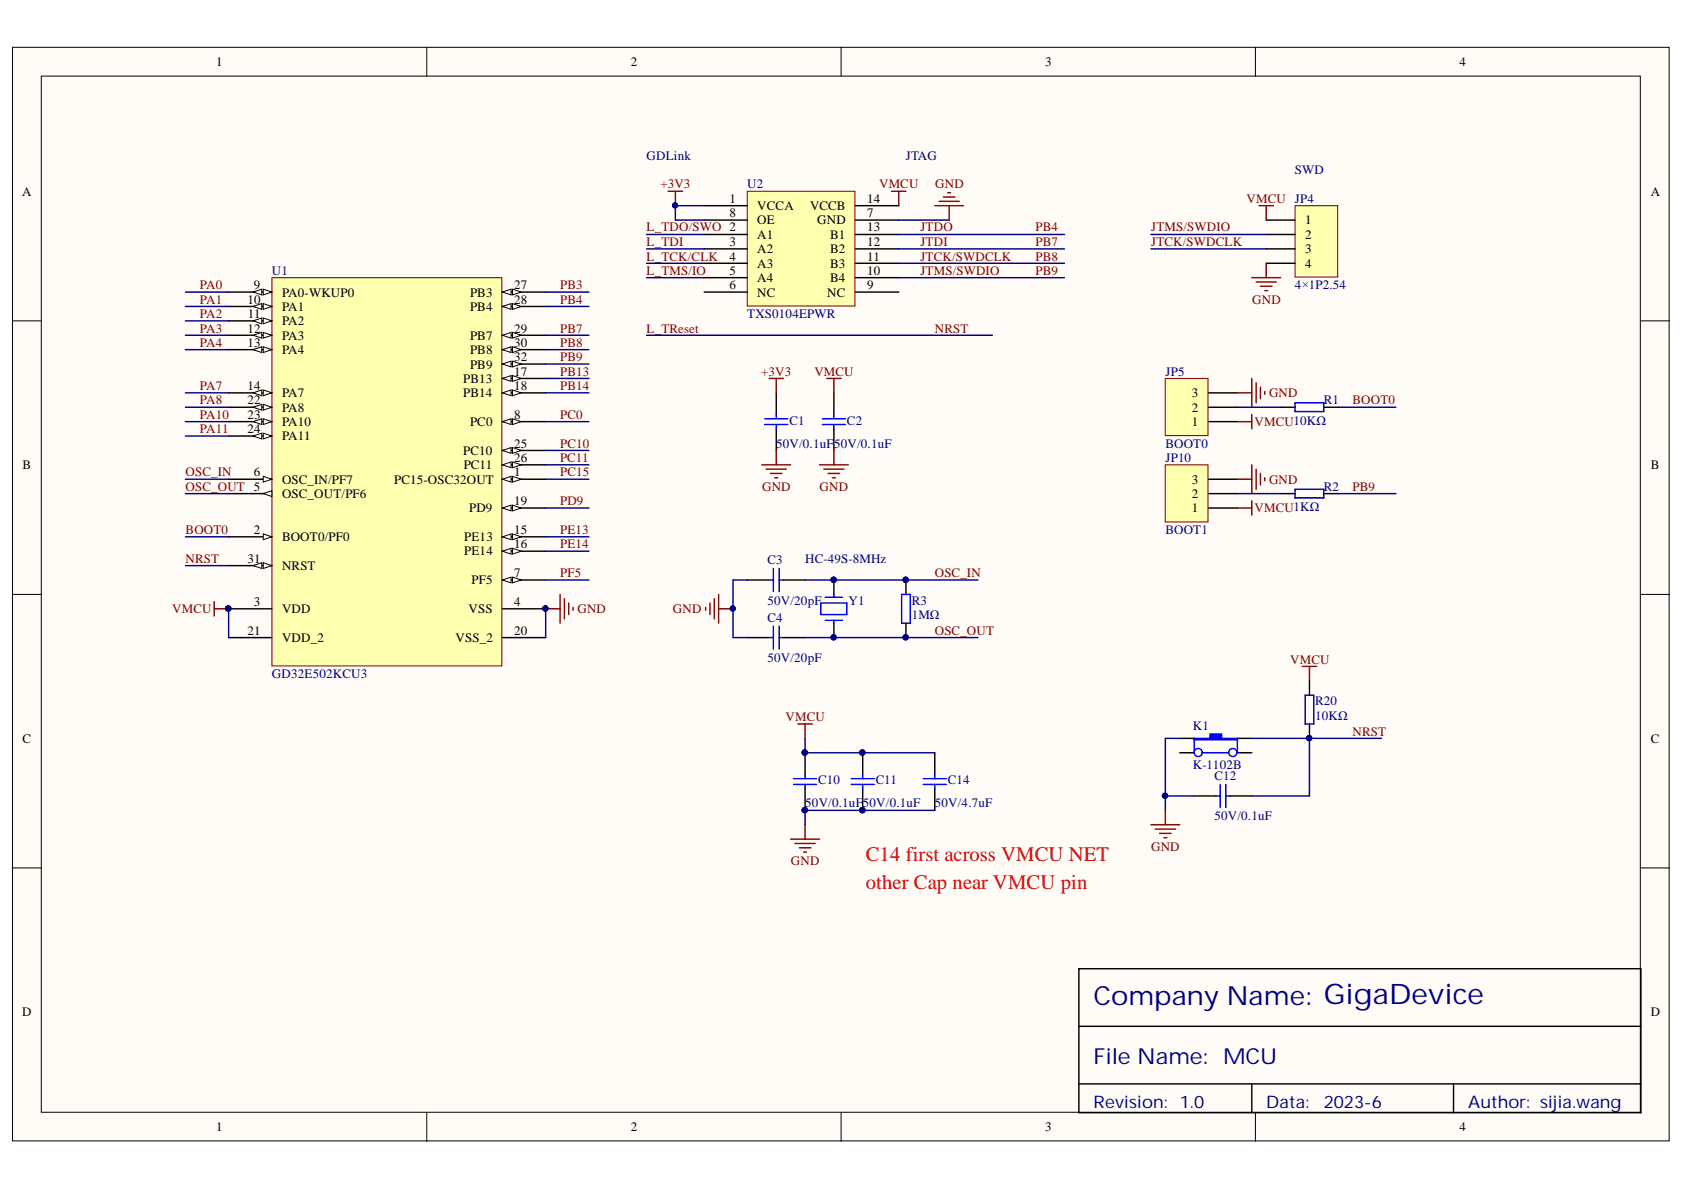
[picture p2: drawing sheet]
<svg xmlns="http://www.w3.org/2000/svg" width="297mm" height="210mm" viewBox="0 0 297 210" stroke-linecap="round" stroke-linejoin="round" font-family="sans-serif">
<defs><g id="words">
<text font-size="4.6" fill="#000080" x="192.9" y="177.3">Company Name: GigaDevice</text>
<text font-size="3.9" fill="#000080" x="192.9" y="187.7">File Name: MCU</text>
<g font-size="3.6" fill="#f00">
<text x="152.7" y="151.8">C14 first across VMCU NET</text>
<text x="152.7" y="156.9">other Cap near VMCU pin</text>
</g>
<g font-size="3" fill="#000080">
<text x="192.9" y="195.4">Revision: 1.0</text>
<text x="223.3" y="195.4">Data:</text>
<text x="233.5" y="195.4">2023-6</text>
<text x="259" y="195.4">Author: sijia.wang</text>
</g>
<g font-size="2.3">
<text x="38.2" y="11.7">1</text>
<text x="111.2" y="11.7">2</text>
<text x="184.3" y="11.7">3</text>
<text x="257.4" y="11.7">4</text>
<text x="3.9" y="34.5">A</text>
<text x="128.7" y="35.8">1</text>
<text x="153" y="35.8">14</text>
<text x="291.2" y="34.5">A</text>
<text x="128.7" y="38.3">8</text>
<text x="133.6" y="37">VCCA</text>
<text x="133.6" y="39.6">OE</text>
<text x="142.9" y="37">VCCB</text>
<text x="144.2" y="39.6">GND</text>
<text x="153" y="38.3">7</text>
<text x="153" y="40.8">13</text>
<text x="230.2" y="39.6">1</text>
<text x="128.7" y="43.4">3</text>
<text x="128.7" y="46">4</text>
<text x="133.6" y="42.1">A1</text>
<text x="133.6" y="44.7">A2</text>
<text x="133.6" y="47.2">A3</text>
<text x="146.4" y="47.2">B3</text>
<text x="146.4" y="44.7">B2</text>
<text x="146.4" y="42.1">B1</text>
<text x="153" y="46">11</text>
<text x="153" y="43.4">12</text>
<text x="230.2" y="42.1">2</text>
<text x="230.2" y="44.7">3</text>
<text x="230.2" y="47.2">4</text>
<text x="43.7" y="53.6">10</text>
<text x="44.8" y="51.1">9</text>
<text x="49.7" y="52.3">PA0-WKUP0</text>
<text x="82.9" y="52.3">PB3</text>
<text x="90.7" y="51.1">27</text>
<text x="90.7" y="53.6">28</text>
<text x="128.7" y="48.5">5</text>
<text x="128.7" y="51.1">6</text>
<text x="133.6" y="49.8">A4</text>
<text x="133.6" y="52.3">NC</text>
<text x="145.9" y="52.3">NC</text>
<text x="146.4" y="49.8">B4</text>
<text x="153" y="51.1">9</text>
<text x="153" y="48.5">10</text>
<text x="43.7" y="58.7">12</text>
<text x="43.7" y="56.1">11</text>
<text x="49.7" y="54.9">PA1</text>
<text x="49.7" y="57.4">PA2</text>
<text x="49.7" y="59.9">PA3</text>
<text x="82.9" y="54.9">PB4</text>
<text x="82.9" y="59.9">PB7</text>
<text x="90.7" y="58.7">29</text>
<text x="43.7" y="61.2">13</text>
<text x="49.7" y="62.5">PA4</text>
<text x="82.9" y="62.5">PB8</text>
<text x="82.9" y="65">PB9</text>
<text x="90.7" y="61.2">30</text>
<text x="90.7" y="63.7">32</text>
<text x="43.7" y="68.8">14</text>
<text x="43.7" y="71.3">22</text>
<text x="49.7" y="70.1">PA7</text>
<text x="81.7" y="67.5">PB13</text>
<text x="81.7" y="70.1">PB14</text>
<text x="90.7" y="66.3">17</text>
<text x="90.7" y="68.8">18</text>
<text x="210.2" y="70.1">3</text>
<text x="43.7" y="73.9">23</text>
<text x="43.7" y="76.4">24</text>
<text x="49.7" y="75.1">PA10</text>
<text x="49.7" y="77.7">PA11</text>
<text x="49.7" y="72.6">PA8</text>
<text x="82.9" y="75.1">PC0</text>
<text x="90.7" y="73.9">8</text>
<text x="210.2" y="75.1">1</text>
<text x="210.2" y="72.6">2</text>
<text x="4" y="82.8">B</text>
<text x="81.7" y="80.2">PC10</text>
<text x="81.8" y="82.8">PC11</text>
<text x="90.7" y="78.9">25</text>
<text x="90.7" y="81.5">26</text>
<text x="291.2" y="82.8">B</text>
<text x="44.8" y="84">6</text>
<text x="49.7" y="85.3">OSC_IN/PF7</text>
<text x="49.7" y="87.8">OSC_OUT/PF6</text>
<text x="69.5" y="85.3">PC15-OSC32OUT</text>
<text x="90.7" y="84">1</text>
<text x="90.7" y="89.1">19</text>
<text x="210.2" y="87.8">2</text>
<text x="210.2" y="85.3">3</text>
<text x="44.8" y="94.2">2</text>
<text x="49.7" y="95.4">BOOT0/PF0</text>
<text x="81.9" y="95.4">PE13</text>
<text x="82.7" y="90.4">PD9</text>
<text x="90.7" y="94.2">15</text>
<text x="210.2" y="90.4">1</text>
<text x="43.7" y="99.2">31</text>
<text x="49.7" y="100.5">NRST</text>
<text x="81.9" y="98">PE14</text>
<text x="90.7" y="101.8">7</text>
<text x="90.7" y="96.7">16</text>
<text x="44.8" y="106.9">3</text>
<text x="83.2" y="103">PF5</text>
<text x="90.7" y="106.9">4</text>
<text x="43.7" y="112">21</text>
<text x="49.7" y="108.2">VDD</text>
<text x="49.7" y="113.3">VDD_2</text>
<text x="80.4" y="113.3">VSS_2</text>
<text x="82.7" y="108.2">VSS</text>
<text x="90.7" y="112">20</text>
<text x="4" y="131">C</text>
<text x="291.2" y="131">C</text>
<text x="3.9" y="179.3">D</text>
<text x="291.2" y="179.3">D</text>
<text x="38.2" y="199.6">1</text>
<text x="111.2" y="199.6">2</text>
<text x="184.3" y="199.6">3</text>
<text x="257.4" y="199.6">4</text>
</g>
<g font-size="2.3" fill="#000080">
<text x="114" y="28.1">GDLink</text>
<text x="159.8" y="28.1">JTAG</text>
<text x="131.8" y="33.2">U2</text>
<text x="228.4" y="35.8">JP4</text>
<text x="228.4" y="30.7">SWD</text>
<text x="48" y="48.5">U1</text>
<text x="228.4" y="51.1">4×1P2.54</text>
<text x="131.8" y="56.1">TXS0104EPWR</text>
<text x="205.6" y="66.3">JP5</text>
<text x="233.5" y="71.3">R1</text>
<text x="139.2" y="74.9">C1</text>
<text x="149.4" y="74.9">C2</text>
<text x="136.9" y="78.9">50V/0.1uF</text>
<text x="147.1" y="78.9">50V/0.1uF</text>
<text x="205.6" y="78.9">BOOT0</text>
<text x="205.6" y="81.5">JP10</text>
<text x="233.5" y="86.6">R2</text>
<text x="205.6" y="94.2">BOOT1</text>
<text x="135.4" y="99.5">C3</text>
<text x="142" y="99.2">HC-49S-8MHz</text>
<text x="135.4" y="106.7">50V/20pF</text>
<text x="149.7" y="106.7">Y1</text>
<text x="160.8" y="106.7">R3</text>
<text x="135.4" y="109.7">C4</text>
<text x="160.8" y="109.2">1MΩ</text>
<text x="48" y="119.6">GD32E502KCU3</text>
<text x="135.4" y="116.8">50V/20pF</text>
<text x="232" y="124.4">R20</text>
<text x="210.4" y="128.7">K1</text>
<text x="232" y="127">10KΩ</text>
<text x="210.4" y="135.6">K-1102B</text>
<text x="214.2" y="137.6">C12</text>
<text x="142" y="142.4">50V/0.1uF</text>
<text x="144.3" y="138.4">C10</text>
<text x="152.2" y="142.4">50V/0.1uF</text>
<text x="154.5" y="138.4">C11</text>
<text x="164.9" y="142.4">50V/4.7uF</text>
<text x="167.2" y="138.4">C14</text>
<text x="214.2" y="144.7">50V/0.1uF</text>
</g>
<g font-size="2.3" fill="#800000">
<text x="116.5" y="33.2">+3V3</text>
<text x="155.1" y="33.2">VMCU</text>
<text x="165" y="33.2">GND</text>
<text x="219.9" y="35.8">VMCU</text>
<text x="114" y="40.8">L_TDO/SWO 2</text>
<text x="162.3" y="40.8">JTDO</text>
<text x="182.6" y="40.8">PB4</text>
<text x="203" y="40.8">JTMS/SWDIO</text>
<text x="114" y="46">L_TCK/CLK</text>
<text x="114" y="43.4">L_TDI</text>
<text x="162.3" y="43.4">JTDI</text>
<text x="162.3" y="46">JTCK/SWDCLK</text>
<text x="182.6" y="43.4">PB7</text>
<text x="182.6" y="46">PB8</text>
<text x="203" y="43.4">JTCK/SWDCLK</text>
<text x="35.3" y="51.1">PA0</text>
<text x="35.3" y="53.6">PA1</text>
<text x="98.8" y="51.1">PB3</text>
<text x="98.8" y="53.6">PB4</text>
<text x="114" y="48.5">L_TMS/IO</text>
<text x="162.3" y="48.5">JTMS/SWDIO</text>
<text x="182.6" y="48.5">PB9</text>
<text x="220.9" y="53.6">GND</text>
<text x="35.3" y="58.7">PA3</text>
<text x="35.3" y="56.1">PA2</text>
<text x="98.8" y="58.7">PB7</text>
<text x="114" y="58.7">L_TReset</text>
<text x="164.9" y="58.7">NRST</text>
<text x="35.3" y="61.2">PA4</text>
<text x="98.8" y="61.2">PB8</text>
<text x="98.8" y="63.7">PB9</text>
<text x="35.3" y="71.3">PA8</text>
<text x="35.3" y="68.8">PA7</text>
<text x="98.8" y="66.3">PB13</text>
<text x="98.8" y="68.8">PB14</text>
<text x="134.3" y="66.3">+3V3</text>
<text x="143.6" y="66.3">VMCU</text>
<text x="223.8" y="70.1">GND</text>
<text x="238.6" y="71.3">BOOT0</text>
<text x="35.3" y="76.4">PA11</text>
<text x="35.3" y="73.9">PA10</text>
<text x="98.8" y="73.9">PC0</text>
<text x="221.3" y="75.1">VMCU10KΩ</text>
<text x="98.8" y="78.9">PC10</text>
<text x="98.8" y="81.5">PC11</text>
<text x="32.7" y="84">OSC_IN</text>
<text x="32.7" y="86.6">OSC_OUT 5</text>
<text x="98.8" y="84">PC15</text>
<text x="98.8" y="89.1">PD9</text>
<text x="134.4" y="86.6">GND</text>
<text x="144.6" y="86.6">GND</text>
<text x="223.8" y="85.3">GND</text>
<text x="238.6" y="86.6">PB9</text>
<text x="32.7" y="94.2">BOOT0</text>
<text x="98.8" y="94.2">PE13</text>
<text x="221.3" y="90.4">VMCU1KΩ</text>
<text x="32.7" y="99.2">NRST</text>
<text x="98.8" y="96.7">PE14</text>
<text x="98.8" y="101.8">PF5</text>
<text x="164.9" y="101.8">OSC_IN</text>
<text x="30.4" y="108.2">VMCU</text>
<text x="101.9" y="108.2">GND</text>
<text x="118.7" y="108.2">GND</text>
<text x="164.9" y="112">OSC_OUT</text>
<text x="227.6" y="117.1">VMCU</text>
<text x="138.6" y="127.2">VMCU</text>
<text x="238.6" y="129.7">NRST</text>
<text x="139.5" y="152.6">GND</text>
<text x="203" y="150">GND</text>
</g>
</g></defs>
<g fill="#fffcf8" stroke="#000" stroke-width=".18">
<path d="M2.2 8.3h292.2v192.9h-292.2z"/>
<path d="M7.3 13.4h282v182.8h-282z"/>
</g>
<path d="M75.3 8.3v5.1M148.4 8.3v5.1M221.4 8.3v5.1M2.2 56.6h5.1M289.4 56.6h5.1M2.2 104.8h5.1M289.4 104.8h5.1M2.2 153.1h5.1M289.4 153.1h5.1M75.3 196.3v5M148.4 196.3v5M221.4 196.3v5" fill="none" stroke="#000" stroke-width=".18"/>
<path d="M208.1 130.2h2.5M218.3 130.2h2.5M190.3 170.9h99.1v25.4h-99.1zM190.3 181h99.1M190.3 191.2h99.1M220.8 191.2v5.1M256.4 191.2v5.1" fill="none" stroke="#000" stroke-width=".25"/>
<path d="M210.6 130.2h2.8v-.7h2.1v.7h2.8v.3h-7.7z" fill-rule="evenodd" fill="#00f"/>
<g fill="none" stroke="#00f" stroke-width=".25">
<path d="M140 137.4h4M140 138.4h4M142 136.6v.8M142 138.4v.7M150.1 137.4h4.1M150.1 138.4h4.1M152.2 136.6v.8M152.2 138.4v.7M210.6 130.2h2.8v-.7h2.1v.7h2.8v.3h-7.7zM210.6 130.2v2.6M212.2 132.8h4.5M215.2 138.4v4"/>
<path d="M216.2 138.4v4M218.3 130.2v2.6M230.2 122.6h1.5v5.1h-1.5zM214.5 140.4h.7M216.2 140.4h.8"/>
<circle cx="211.3" cy="132.7" r=".71"/>
<circle cx="217.4" cy="132.7" r=".71"/>
</g>
<path d="M142 132.8v3.8M142 139.1v3.8M152.2 132.8v3.8M152.2 139.1v3.8M208.1 132.8h2.5M218.3 132.8h2.5M231 120.1v2.5M231 127.7v2.5M210.6 140.4h3.9M217 140.4h3.8" fill="none" stroke="#000" stroke-width=".25"/>
<g fill="none" stroke="#800000" stroke-width=".25">
<path d="M96.3 107.4h2.5M98.8 104.8v5.1M99.6 105.6v3.6M100.3 106.4v2M101.1 107.1v.5M229.7 117.5h2.5M231 117.5v2.6M140.7 127.7h2.6M142 127.7v2.5M139.5 148h5M140.2 148.8h3.6M141 149.5h2"/>
<path d="M141.8 150.3h.5M142 145.5v2.5M203 145.5h5.1M203.8 146.2h3.5M204.5 147h2.1M205.3 147.8h.5M205.6 142.9v2.6"/>
</g>
<g fill="#000080" stroke="#000080" stroke-width=".18">
<circle cx="230.9" cy="130.2" r=".46"/>
<circle cx="141.9" cy="142.9" r=".47"/>
<circle cx="141.9" cy="132.7" r=".47"/>
<circle cx="152.1" cy="142.9" r=".47"/>
<circle cx="152.1" cy="132.7" r=".47"/>
<circle cx="96.2" cy="107.3" r=".46"/>
</g>
<path d="M48 49h40.5v68.5h-40.5z" fill="#ffffb0" stroke="#800000" stroke-width=".18"/>
<path d="M40.3 94.7h7.7" fill="none" stroke="#000" stroke-width=".25"/>
<path d="M46.4 94.2l1.6 .5-1.6 .5z" fill="#fffcf8"/>
<path d="M46.4 94.2l1.6 .5-1.6 .5z" fill="none" stroke="#000" stroke-width=".18"/>
<path d="M40.3 99.8h7.7" fill="none" stroke="#000" stroke-width=".25"/>
<path d="M46.4 99.3l1.6 .5-1.6 .5z" fill="#fffcf8"/>
<path d="M46.4 99.3l1.6 .5-1.6 .5z" fill="none" stroke="#000" stroke-width=".18"/>
<path d="M44.6 99.8l1.6-.5v1z" fill="#fffcf8"/>
<path d="M44.6 99.8l1.6-.5v1z" fill="none" stroke="#000" stroke-width=".18"/>
<path d="M40.3 84.5h7.7" fill="none" stroke="#000" stroke-width=".25"/>
<path d="M46.4 84l1.6 .5-1.6 .5z" fill="#fffcf8"/>
<path d="M46.4 84l1.6 .5-1.6 .5z" fill="none" stroke="#000" stroke-width=".18"/>
<path d="M40.3 87.1h7.7" fill="none" stroke="#000" stroke-width=".25"/>
<path d="M46.4 87.1l1.6-.5v1z" fill="#fffcf8"/>
<path d="M46.4 87.1l1.6-.5v1z" fill="none" stroke="#000" stroke-width=".18"/>
<path d="M40.3 51.5h7.7" fill="none" stroke="#000" stroke-width=".25"/>
<path d="M46.4 51l1.6 .5-1.6 .5z" fill="#fffcf8"/>
<path d="M46.4 51l1.6 .5-1.6 .5z" fill="none" stroke="#000" stroke-width=".18"/>
<path d="M44.6 51.5l1.6-.5v1z" fill="#fffcf8"/>
<path d="M44.6 51.5l1.6-.5v1z" fill="none" stroke="#000" stroke-width=".18"/>
<path d="M40.3 54.1h7.7" fill="none" stroke="#000" stroke-width=".25"/>
<path d="M46.4 53.5l1.6 .6-1.6 .5z" fill="#fffcf8"/>
<path d="M46.4 53.5l1.6 .6-1.6 .5z" fill="none" stroke="#000" stroke-width=".18"/>
<path d="M44.6 54.1l1.6-.6v1.1z" fill="#fffcf8"/>
<path d="M44.6 54.1l1.6-.6v1.1z" fill="none" stroke="#000" stroke-width=".18"/>
<path d="M40.3 74.4h7.7" fill="none" stroke="#000" stroke-width=".25"/>
<path d="M46.4 73.9l1.6 .5-1.6 .5z" fill="#fffcf8"/>
<path d="M46.4 73.9l1.6 .5-1.6 .5z" fill="none" stroke="#000" stroke-width=".18"/>
<path d="M44.6 74.4l1.6-.5v1z" fill="#fffcf8"/>
<path d="M44.6 74.4l1.6-.5v1z" fill="none" stroke="#000" stroke-width=".18"/>
<path d="M40.3 76.9h7.7" fill="none" stroke="#000" stroke-width=".25"/>
<path d="M46.4 76.4l1.6 .5-1.6 .5z" fill="#fffcf8"/>
<path d="M46.4 76.4l1.6 .5-1.6 .5z" fill="none" stroke="#000" stroke-width=".18"/>
<path d="M44.6 76.9l1.6-.5v1z" fill="#fffcf8"/>
<path d="M44.6 76.9l1.6-.5v1z" fill="none" stroke="#000" stroke-width=".18"/>
<path d="M40.3 56.6h7.7" fill="none" stroke="#000" stroke-width=".25"/>
<path d="M46.4 56.1l1.6 .5-1.6 .5z" fill="#fffcf8"/>
<path d="M46.4 56.1l1.6 .5-1.6 .5z" fill="none" stroke="#000" stroke-width=".18"/>
<path d="M44.6 56.6l1.6-.5v1z" fill="#fffcf8"/>
<path d="M44.6 56.6l1.6-.5v1z" fill="none" stroke="#000" stroke-width=".18"/>
<path d="M40.3 59.1h7.7" fill="none" stroke="#000" stroke-width=".25"/>
<path d="M46.4 58.6l1.6 .5-1.6 .5z" fill="#fffcf8"/>
<path d="M46.4 58.6l1.6 .5-1.6 .5z" fill="none" stroke="#000" stroke-width=".18"/>
<path d="M44.6 59.1l1.6-.5v1z" fill="#fffcf8"/>
<path d="M44.6 59.1l1.6-.5v1z" fill="none" stroke="#000" stroke-width=".18"/>
<path d="M40.3 61.7h7.7" fill="none" stroke="#000" stroke-width=".25"/>
<path d="M46.4 61.2l1.6 .5-1.6 .5z" fill="#fffcf8"/>
<path d="M46.4 61.2l1.6 .5-1.6 .5z" fill="none" stroke="#000" stroke-width=".18"/>
<path d="M44.6 61.7l1.6-.5v1z" fill="#fffcf8"/>
<path d="M44.6 61.7l1.6-.5v1z" fill="none" stroke="#000" stroke-width=".18"/>
<path d="M40.3 69.3h7.7" fill="none" stroke="#000" stroke-width=".25"/>
<path d="M46.4 68.8l1.6 .5-1.6 .5z" fill="#fffcf8"/>
<path d="M46.4 68.8l1.6 .5-1.6 .5z" fill="none" stroke="#000" stroke-width=".18"/>
<path d="M44.6 69.3l1.6-.5v1z" fill="#fffcf8"/>
<path d="M44.6 69.3l1.6-.5v1z" fill="none" stroke="#000" stroke-width=".18"/>
<path d="M88.6 51.5h7.7" fill="none" stroke="#000" stroke-width=".25"/>
<path d="M88.6 51.5l1.6-.5v1z" fill="#fffcf8"/>
<path d="M88.6 51.5l1.6-.5v1z" fill="none" stroke="#000" stroke-width=".18"/>
<path d="M90.4 51l1.5 .5-1.5 .5z" fill="#fffcf8"/>
<path d="M90.4 51l1.5 .5-1.5 .5z" fill="none" stroke="#000" stroke-width=".18"/>
<path d="M88.6 54.1h7.7" fill="none" stroke="#000" stroke-width=".25"/>
<path d="M88.6 54.1l1.6-.6v1.1z" fill="#fffcf8"/>
<path d="M88.6 54.1l1.6-.6v1.1z" fill="none" stroke="#000" stroke-width=".18"/>
<path d="M90.4 53.5l1.5 .6-1.5 .5z" fill="#fffcf8"/>
<path d="M90.4 53.5l1.5 .6-1.5 .5z" fill="none" stroke="#000" stroke-width=".18"/>
<path d="M88.6 59.1h7.7" fill="none" stroke="#000" stroke-width=".25"/>
<path d="M88.6 59.1l1.6-.5v1z" fill="#fffcf8"/>
<path d="M88.6 59.1l1.6-.5v1z" fill="none" stroke="#000" stroke-width=".18"/>
<path d="M90.4 58.6l1.5 .5-1.5 .5z" fill="#fffcf8"/>
<path d="M90.4 58.6l1.5 .5-1.5 .5z" fill="none" stroke="#000" stroke-width=".18"/>
<path d="M40.3 71.8h7.7M40.3 107.4h7.7M40.3 112.5h7.7M88.6 107.4h7.7" fill="none" stroke="#000" stroke-width=".25"/>
<g fill="#000080" stroke="#000080" stroke-width=".18">
<circle cx="40.3" cy="107.3" r=".46"/>
<circle cx="96.2" cy="107.3" r=".46"/>
</g>
<path d="M46.4 71.3l1.6 .5-1.6 .5z" fill="#fffcf8"/>
<path d="M46.4 71.3l1.6 .5-1.6 .5z" fill="none" stroke="#000" stroke-width=".18"/>
<path d="M44.6 71.8l1.6-.5v1z" fill="#fffcf8"/>
<path d="M44.6 71.8l1.6-.5v1z" fill="none" stroke="#000" stroke-width=".18"/>
<path d="M88.6 61.7h7.7" fill="none" stroke="#000" stroke-width=".25"/>
<path d="M88.6 61.7l1.6-.5v1z" fill="#fffcf8"/>
<path d="M88.6 61.7l1.6-.5v1z" fill="none" stroke="#000" stroke-width=".18"/>
<path d="M90.4 61.2l1.5 .5-1.5 .5z" fill="#fffcf8"/>
<path d="M90.4 61.2l1.5 .5-1.5 .5z" fill="none" stroke="#000" stroke-width=".18"/>
<path d="M88.6 84.5h7.7" fill="none" stroke="#000" stroke-width=".25"/>
<path d="M88.6 84.5l1.6-.5v1z" fill="#fffcf8"/>
<path d="M88.6 84.5l1.6-.5v1z" fill="none" stroke="#000" stroke-width=".18"/>
<path d="M90.4 84l1.5 .5-1.5 .5z" fill="#fffcf8"/>
<path d="M90.4 84l1.5 .5-1.5 .5z" fill="none" stroke="#000" stroke-width=".18"/>
<path d="M88.6 102.3h7.7" fill="none" stroke="#000" stroke-width=".25"/>
<path d="M88.6 102.3l1.6-.5v1z" fill="#fffcf8"/>
<path d="M88.6 102.3l1.6-.5v1z" fill="none" stroke="#000" stroke-width=".18"/>
<path d="M90.4 101.8l1.5 .5-1.5 .5z" fill="#fffcf8"/>
<path d="M90.4 101.8l1.5 .5-1.5 .5z" fill="none" stroke="#000" stroke-width=".18"/>
<path d="M88.6 74.4h7.7" fill="none" stroke="#000" stroke-width=".25"/>
<path d="M88.6 74.4l1.6-.5v1z" fill="#fffcf8"/>
<path d="M88.6 74.4l1.6-.5v1z" fill="none" stroke="#000" stroke-width=".18"/>
<path d="M90.4 73.9l1.5 .5-1.5 .5z" fill="#fffcf8"/>
<path d="M90.4 73.9l1.5 .5-1.5 .5z" fill="none" stroke="#000" stroke-width=".18"/>
<path d="M88.6 94.7h7.7" fill="none" stroke="#000" stroke-width=".25"/>
<path d="M88.6 94.7l1.6-.5v1z" fill="#fffcf8"/>
<path d="M88.6 94.7l1.6-.5v1z" fill="none" stroke="#000" stroke-width=".18"/>
<path d="M90.4 94.2l1.5 .5-1.5 .5z" fill="#fffcf8"/>
<path d="M90.4 94.2l1.5 .5-1.5 .5z" fill="none" stroke="#000" stroke-width=".18"/>
<path d="M88.6 97.2h7.7" fill="none" stroke="#000" stroke-width=".25"/>
<path d="M88.6 97.2l1.6-.5v1z" fill="#fffcf8"/>
<path d="M88.6 97.2l1.6-.5v1z" fill="none" stroke="#000" stroke-width=".18"/>
<path d="M90.4 96.7l1.5 .5-1.5 .5z" fill="#fffcf8"/>
<path d="M90.4 96.7l1.5 .5-1.5 .5z" fill="none" stroke="#000" stroke-width=".18"/>
<path d="M88.6 64.2h7.7" fill="none" stroke="#000" stroke-width=".25"/>
<path d="M88.6 64.2l1.6-.5v1z" fill="#fffcf8"/>
<path d="M88.6 64.2l1.6-.5v1z" fill="none" stroke="#000" stroke-width=".18"/>
<path d="M90.4 63.7l1.5 .5-1.5 .5z" fill="#fffcf8"/>
<path d="M90.4 63.7l1.5 .5-1.5 .5z" fill="none" stroke="#000" stroke-width=".18"/>
<path d="M88.6 89.6h7.7" fill="none" stroke="#000" stroke-width=".25"/>
<path d="M88.6 89.6l1.6-.5v1z" fill="#fffcf8"/>
<path d="M88.6 89.6l1.6-.5v1z" fill="none" stroke="#000" stroke-width=".18"/>
<path d="M90.4 89.1l1.5 .5-1.5 .5z" fill="#fffcf8"/>
<path d="M90.4 89.1l1.5 .5-1.5 .5z" fill="none" stroke="#000" stroke-width=".18"/>
<path d="M88.6 79.5h7.7M88.6 112.5h7.7" fill="none" stroke="#000" stroke-width=".25"/>
<path d="M88.6 79.5l1.6-.6v1.1z" fill="#fffcf8"/>
<path d="M88.6 79.5l1.6-.6v1.1z" fill="none" stroke="#000" stroke-width=".18"/>
<path d="M90.4 78.9l1.5 .6-1.5 .5z" fill="#fffcf8"/>
<path d="M90.4 78.9l1.5 .6-1.5 .5z" fill="none" stroke="#000" stroke-width=".18"/>
<path d="M88.6 82h7.7" fill="none" stroke="#000" stroke-width=".25"/>
<path d="M88.6 82l1.6-.5v1z" fill="#fffcf8"/>
<path d="M88.6 82l1.6-.5v1z" fill="none" stroke="#000" stroke-width=".18"/>
<path d="M90.4 81.5l1.5 .5-1.5 .5z" fill="#fffcf8"/>
<path d="M90.4 81.5l1.5 .5-1.5 .5z" fill="none" stroke="#000" stroke-width=".18"/>
<path d="M88.6 66.8h7.7" fill="none" stroke="#000" stroke-width=".25"/>
<path d="M88.6 66.8l1.6-.6v1.1z" fill="#fffcf8"/>
<path d="M88.6 66.8l1.6-.6v1.1z" fill="none" stroke="#000" stroke-width=".18"/>
<path d="M90.4 66.2l1.5 .6-1.5 .5z" fill="#fffcf8"/>
<path d="M90.4 66.2l1.5 .6-1.5 .5z" fill="none" stroke="#000" stroke-width=".18"/>
<path d="M88.6 69.3h7.7" fill="none" stroke="#000" stroke-width=".25"/>
<path d="M88.6 69.3l1.6-.5v1z" fill="#fffcf8"/>
<path d="M88.6 69.3l1.6-.5v1z" fill="none" stroke="#000" stroke-width=".18"/>
<path d="M90.4 68.8l1.5 .5-1.5 .5z" fill="#fffcf8"/>
<path d="M90.4 68.8l1.5 .5-1.5 .5z" fill="none" stroke="#000" stroke-width=".18"/>
<g fill="#000080" stroke="#000080" stroke-width=".18">
<circle cx="40.3" cy="107.3" r=".46"/>
<circle cx="96.2" cy="107.3" r=".46"/>
<circle cx="119.1" cy="36.2" r=".46"/>
</g>
<path d="M117.9 33.7h2.5M119.1 33.7v2.6M157.3 33.7h2.5M158.5 33.7v2.6M37.8 106.1v2.6M37.8 107.4h2.5" fill="none" stroke="#800000" stroke-width=".25"/>
<path d="M131.8 33.7h19v20.3h-19z" fill="#ffffb0" stroke="#800000" stroke-width=".18"/>
<g fill="none" stroke="#000" stroke-width=".25">
<path d="M124.2 36.3h7.6M124.2 38.8h7.6M150.9 36.3h7.6M150.9 38.8h7.6M124.2 41.4h7.6M124.2 43.9h7.6M124.2 46.4h7.6M124.2 49h7.6M124.2 51.5h7.6M150.9 41.4h7.6M150.9 43.9h7.6M150.9 46.4h7.6"/>
<path d="M150.9 49h7.6M150.9 51.5h7.6"/>
</g>
<path d="M164.9 36.3h5.1M165.6 35.5h3.6M166.4 34.8h2M167.2 34h.5M167.4 36.3v2.5" fill="none" stroke="#800000" stroke-width=".25"/>
<path d="M228.4 36.3h7.6v12.6h-7.6z" fill="#ffffb0" stroke="#800000" stroke-width=".18"/>
<path d="M223.3 38.8h5.1M223.3 41.4h5.1M223.3 43.9h5.1M223.3 46.4h5.1M136.9 69.3v3.8M136.9 75.6v3.9M147.1 69.3v3.8M147.1 75.6v3.9M225.9 71.8h2.5M233.5 71.8h2.6" fill="none" stroke="#000" stroke-width=".25"/>
<g fill="none" stroke="#800000" stroke-width=".25">
<path d="M222.1 36.3h2.5M223.3 36.3v2.5M220.8 49h5.1M221.6 49.7h3.5M222.3 50.5h2.1M223.1 51.3h.5M223.3 46.4v2.6M135.7 66.8h2.5M136.9 66.8v2.5M136.9 79.5v2.5M145.8 66.8h2.6M147.1 66.8v2.5"/>
<path d="M147.1 79.5v2.5M134.4 82h5.1M135.1 82.8h3.6M135.9 83.5h2M136.7 84.3h.5M144.5 82h5.1M145.3 82.8h3.6M146.1 83.5h2M146.8 84.3h.5"/>
</g>
<path d="M134.9 73.9h4.1M134.9 74.9h4.1M136.9 73.1v.8M136.9 74.9v.7M145.1 73.9h4M145.1 74.9h4M147.1 73.1v.8M147.1 74.9v.7M228.4 71.1h5.1v1.5h-5.1z" fill="none" stroke="#00f" stroke-width=".25"/>
<path d="M205.5 66.8h7.6v10h-7.6z" fill="#ffffb0" stroke="#800000" stroke-width=".18"/>
<path d="M213.2 74.4h5.1M213.2 71.8h5.1M213.2 69.3h5.1M225.9 87.1h2.5M233.5 87.1h2.6" fill="none" stroke="#000" stroke-width=".25"/>
<path d="M218.3 69.3h2.5M220.8 66.8v5M221.6 67.5v3.6M222.3 68.3v2M223.1 69v.5" fill="none" stroke="#800000" stroke-width=".25"/>
<path d="M228.4 86.3h5.1v1.5h-5.1z" fill="none" stroke="#00f" stroke-width=".25"/>
<path d="M205.5 82h7.6v10.1h-7.6z" fill="#ffffb0" stroke="#800000" stroke-width=".18"/>
<g fill="none" stroke="#000" stroke-width=".25">
<path d="M213.2 89.6h5.1M213.2 87.1h5.1M213.2 84.5h5.1M131.8 102.3h3.9M131.8 112.5h3.9M138.2 102.3h3.8M138.2 112.5h3.8M147.1 102.3v2.5M147.1 109.9v2.6M159.8 102.3v2.5M159.8 109.9v2.6M164.9 132.8v3.8"/>
<path d="M164.9 139.1v3.8"/>
</g>
<g fill="none" stroke="#800000" stroke-width=".25">
<path d="M218.3 74.4h2.5M220.8 73.1v2.5M218.3 84.5h2.5M218.3 89.6h2.5M220.8 82v5.1M220.8 88.3v2.6M221.6 82.8v3.5M222.3 83.5v2M223.1 84.3v.5M124.5 107.1v.5M125.2 106.4v2M126 105.6v3.6"/>
<path d="M126.8 104.8v5.1M126.8 107.4h2.5"/>
</g>
<g fill="none" stroke="#000080" stroke-width=".25">
<path d="M124.2 36.3h-5.1v2.5h5.1M158.5 38.8h8.9M32.7 51.5h7.6M32.7 54.1h7.6M32.7 56.6h7.6M32.7 59.1h7.6M96.3 51.5h7.6M96.3 54.1h7.6M96.3 59.1h7.6M114 59.1h61.1M114 41.4h10.2M114 43.9h10.2"/>
<path d="M114 46.4h10.2M114 49h10.2M158.5 41.4h29.3M158.5 43.9h29.3M158.5 46.4h29.3M158.5 49h29.3M203 41.4h20.3M203 43.9h20.3M32.7 61.7h7.6M32.7 71.8h7.6M32.7 69.3h7.6M32.7 74.4h7.6"/>
<path d="M32.7 76.9h7.6M96.3 61.7h7.6M96.3 69.3h7.6M96.3 74.4h7.6M96.3 64.2h7.6M96.3 66.8h7.6M96.3 79.5h7.6M218.3 71.8h7.6M236.1 71.8h10.1M32.7 84.5h7.6M32.7 87.1h7.6M32.7 94.7h7.6"/>
<path d="M32.7 99.8h7.6M96.3 84.5h7.6M96.3 94.7h7.6M96.3 82h7.6M96.3 89.6h7.6M96.3 97.2h7.6M218.3 87.1h7.6M236.1 87.1h10.1M40.3 107.4v5.1M96.3 102.3h7.6M96.3 107.4v5.1M131.8 102.3h-2.5v10.2h2.5"/>
<path d="M142 102.3h30.5M142 112.5h30.5M142 130.2v2.6h22.9M208.1 130.2h-2.5v12.7M220.8 130.2h22.9M231 130.2v10.2h-10.2M164.9 142.9h-22.9v2.6M205.6 140.4h5"/>
</g>
<g fill="#000080" stroke="#000080" stroke-width=".18">
<circle cx="205.5" cy="140.3" r=".46"/>
<circle cx="230.9" cy="130.2" r=".46"/>
<circle cx="40.3" cy="107.3" r=".46"/>
<circle cx="119.1" cy="36.2" r=".46"/>
<circle cx="96.2" cy="107.3" r=".46"/>
<circle cx="147" cy="112.4" r=".46"/>
<circle cx="147" cy="102.3" r=".46"/>
<circle cx="129.2" cy="107.3" r=".46"/>
<circle cx="159.7" cy="112.4" r=".46"/>
<circle cx="159.7" cy="102.3" r=".46"/>
<circle cx="141.9" cy="132.7" r=".47"/>
<circle cx="152.1" cy="132.7" r=".47"/>
<circle cx="152.1" cy="142.9" r=".47"/>
<circle cx="141.9" cy="142.9" r=".47"/>
</g>
<g fill="none" stroke="#00f" stroke-width=".25">
<path d="M135.7 102.3h.7M135.7 112.5h.7M136.4 100.3v4M136.4 110.4v4.1M137.4 102.3h.8M137.4 100.3v4M137.4 110.4v4.1M137.4 112.5h.8M144.8 106.4h4.6v2h-4.6zM145.6 105.4h3M145.6 109.4h3M147.1 104.8v.6"/>
<path d="M147.1 109.4v.5M159 104.8h1.6v5.1h-1.6zM162.8 137.4h4.1M162.8 138.4h4.1M164.9 136.6v.8M164.9 138.4v.7"/>
</g>
<use href="#words"/>
</svg>
